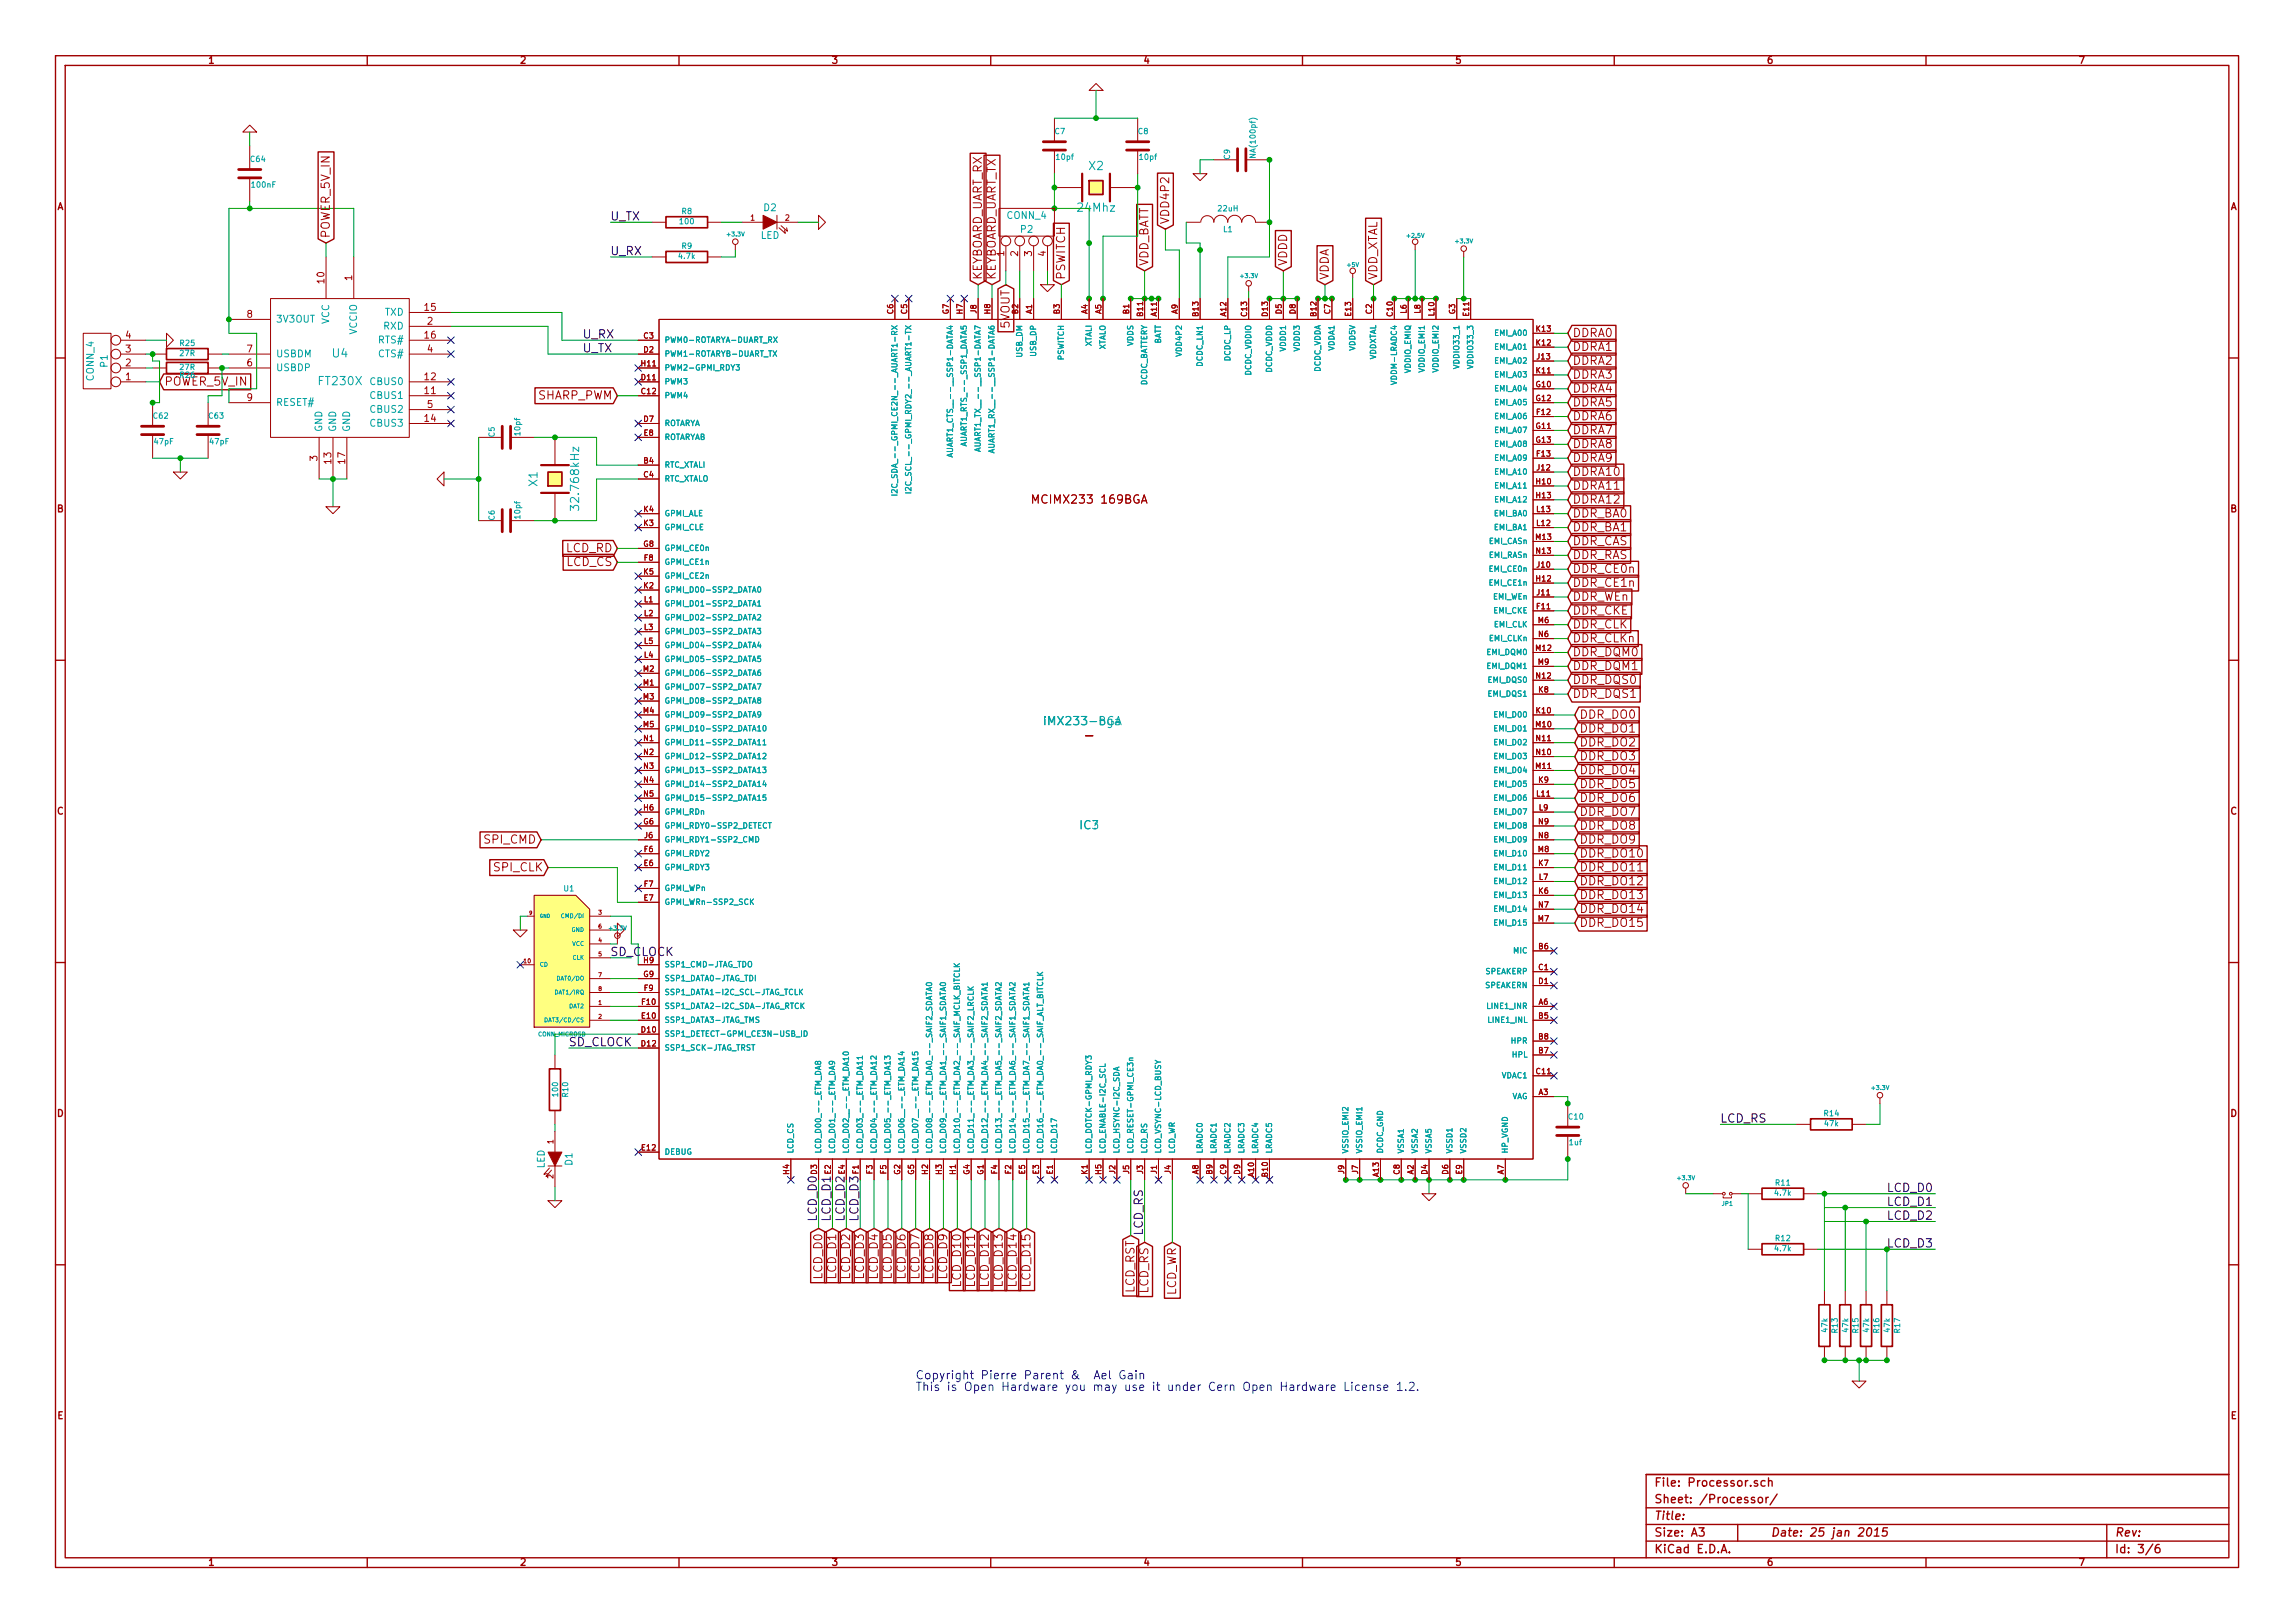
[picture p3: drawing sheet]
<svg xmlns="http://www.w3.org/2000/svg" width="420mm" height="297mm" viewBox="0 0 420 297" stroke-linecap="round" stroke-linejoin="round" font-family="sans-serif">
<defs><g id="words">
<g font-size="2.1" fill="#00a0a0">
<text x="199.4" y="31.2">X2</text>
<text x="197.4" y="38.8">24Mhz</text>
<text x="60.9" y="65.5">U4</text>
<text x="58.5" y="70.6">FT230X</text>
<text x="98.5" y="89" transform="rotate(-90 98.5 89)">X1</text>
<text x="106.1" y="92.8" transform="rotate(-90 106.1 92.8)">32.768kHz</text>
<text x="191.8" y="132.8">IMX233-BGA</text>
<text x="197.7" y="151.9">IC?</text>
</g>
<g font-size="2.1">
<text x="111.8" y="40.4">U_TX</text>
<text x="111.8" y="46.8">U_RX</text>
<text x="106.7" y="62">U_RX</text>
<text x="106.7" y="64.6">U_TX</text>
<text x="104.1" y="191.6">SD_CLOCK</text>
<text x="315" y="205.5">LCD_RS</text>
<text x="345.4" y="218.2">LCD_D0</text>
<text x="345.4" y="220.8">LCD_D1</text>
<text x="149.6" y="223.6" transform="rotate(-90 149.6 223.6)">LCD_D0</text>
<text x="152.1" y="223.6" transform="rotate(-90 152.1 223.6)">LCD_D1</text>
<text x="154.7" y="223.6" transform="rotate(-90 154.7 223.6)">LCD_D2</text>
<text x="157.2" y="223.6" transform="rotate(-90 157.2 223.6)">LCD_D3</text>
<text x="209.3" y="226.1" transform="rotate(-90 209.3 226.1)">LCD_RS</text>
<text x="345.4" y="223.3">LCD_D2</text>
</g>
<g font-size="2.1" fill="#a00000">
<text x="214.1" y="41" transform="rotate(-90 214.1 41)">VDD4P2</text>
<text x="60.5" y="43.6" transform="rotate(-90 60.5 43.6)">POWER_5V_IN</text>
<text x="179.8" y="51.2" transform="rotate(-90 179.8 51.2)">KEYBOARD_UART_RX</text>
<text x="182.4" y="51.2" transform="rotate(-90 182.4 51.2)">KEYBOARD_UART_TX</text>
<text x="195.1" y="51.2" transform="rotate(-90 195.1 51.2)">PSWITCH</text>
<text x="210.3" y="48.7" transform="rotate(-90 210.3 48.7)">VDD_BATT</text>
<text x="235.7" y="48.7" transform="rotate(-90 235.7 48.7)">VDDD</text>
<text x="243.3" y="51.2" transform="rotate(-90 243.3 51.2)">VDDA</text>
<text x="252.2" y="51.2" transform="rotate(-90 252.2 51.2)">VDD_XTAL</text>
<text x="184.9" y="60.1" transform="rotate(-90 184.9 60.1)">5VOUT</text>
<text x="287.9" y="61.8">DDRA0</text>
<text x="287.9" y="64.3">DDRA1</text>
<text x="30.1" y="70.6">POWER_5V_IN</text>
<text x="287.9" y="66.8">DDRA2</text>
<text x="287.9" y="69.4">DDRA3</text>
<text x="287.9" y="71.9">DDRA4</text>
<text x="98.3" y="73.2">SHARP_PWM</text>
<text x="287.9" y="74.5">DDRA5</text>
<text x="287.9" y="77">DDRA6</text>
<text x="287.9" y="79.5">DDRA7</text>
<text x="287.9" y="82.1">DDRA8</text>
<text x="287.9" y="84.6">DDRA9</text>
<text x="287.9" y="87.2">DDRA10</text>
<text x="287.9" y="89.7">DDRA11</text>
<text x="189.7" y="92.2">MCIMX233 169BGA</text>
<text x="287.9" y="92.2">DDRA12</text>
<text x="287.9" y="94.8">DDR_BA0</text>
<text x="103.5" y="101.1">LCD_RD</text>
<text x="287.9" y="97.3">DDR_BA1</text>
<text x="287.9" y="99.9">DDR_CAS</text>
<text x="103.6" y="103.7">LCD_CS</text>
<text x="287.9" y="102.4">DDR_RAS</text>
<text x="287.9" y="104.9">DDR_CE0n</text>
<text x="287.9" y="107.5">DDR_CE1n</text>
<text x="287.9" y="110">DDR_WEn</text>
<text x="287.9" y="112.6">DDR_CKE</text>
<text x="287.9" y="115.1">DDR_CLK</text>
<text x="287.9" y="117.6">DDR_CLKn</text>
<text x="287.9" y="120.2">DDR_DQM0</text>
<text x="287.9" y="122.7">DDR_DQM1</text>
<text x="287.9" y="125.3">DDR_DQS0</text>
<text x="287.9" y="127.8">DDR_DQS1</text>
<text x="289.2" y="131.6">DDR_DO0</text>
<text x="289.2" y="134.1">DDR_DO1</text>
<text x="289.2" y="136.7">DDR_DO2</text>
<text x="289.2" y="139.2">DDR_DO3</text>
<text x="289.2" y="141.8">DDR_DO4</text>
<text x="289.2" y="144.3">DDR_DO5</text>
<text x="289.2" y="146.8">DDR_DO6</text>
<text x="289.2" y="149.4">DDR_DO7</text>
<text x="88.7" y="154.5">SPI_CMD</text>
<text x="289.2" y="151.9">DDR_DO8</text>
<text x="289.2" y="154.5">DDR_DO9</text>
<text x="90.4" y="159.5">SPI_CLK</text>
<text x="289.2" y="157">DDR_DO10</text>
<text x="289.2" y="159.5">DDR_DO11</text>
<text x="289.2" y="162.1">DDR_DO12</text>
<text x="289.2" y="164.6">DDR_DO13</text>
<text x="289.2" y="167.2">DDR_DO14</text>
<text x="289.2" y="169.7">DDR_DO15</text>
<text x="150.6" y="234" transform="rotate(-90 150.6 234)">LCD_D0</text>
<text x="153.2" y="234" transform="rotate(-90 153.2 234)">LCD_D1</text>
<text x="155.7" y="234" transform="rotate(-90 155.7 234)">LCD_D2</text>
<text x="158.2" y="234" transform="rotate(-90 158.2 234)">LCD_D3</text>
<text x="160.8" y="234" transform="rotate(-90 160.8 234)">LCD_D4</text>
<text x="163.3" y="234" transform="rotate(-90 163.3 234)">LCD_D5</text>
<text x="165.9" y="234" transform="rotate(-90 165.9 234)">LCD_D6</text>
<text x="168.4" y="234" transform="rotate(-90 168.4 234)">LCD_D7</text>
<text x="170.9" y="234" transform="rotate(-90 170.9 234)">LCD_D8</text>
<text x="173.5" y="234" transform="rotate(-90 173.5 234)">LCD_D9</text>
<text x="176" y="235.2" transform="rotate(-90 176 235.2)">LCD_D10</text>
<text x="178.6" y="235.2" transform="rotate(-90 178.6 235.2)">LCD_D11</text>
<text x="181.1" y="235.2" transform="rotate(-90 181.1 235.2)">LCD_D12</text>
<text x="183.6" y="235.2" transform="rotate(-90 183.6 235.2)">LCD_D13</text>
<text x="186.2" y="235.2" transform="rotate(-90 186.2 235.2)">LCD_D14</text>
<text x="188.7" y="235.2" transform="rotate(-90 188.7 235.2)">LCD_D15</text>
<text x="207.8" y="236.8" transform="rotate(-90 207.8 236.8)">LCD_RST</text>
<text x="210.3" y="236.8" transform="rotate(-90 210.3 236.8)">LCD_RS</text>
<text x="215.4" y="237.3" transform="rotate(-90 215.4 237.3)">LCD_WR</text>
<text x="302.9" y="272.1">File: Processor.sch</text>
<text x="302.9" y="275.2">Sheet: /Processor/</text>
<text x="302.9" y="281.3">Size: A3</text>
<text x="302.9" y="278.2">Title:</text>
<text x="324.2" y="281.3">Date: 25 jan 2015</text>
<text x="387.2" y="281.3">Rev:</text>
<text x="302.9" y="284.3">KiCad E.D.A.</text>
<text x="387.2" y="284.3">Id: 3/6</text>
</g>
<g font-size="2.1" fill="#00a000">
<text x="111.8" y="175">SD_CLOCK</text>
<text x="345.4" y="228.4">LCD_D3</text>
</g>
<g font-size="2.1" fill="#00f">
<text x="167.6" y="252.5">Copyright Pierre Parent &amp; Ael Gain</text>
<text x="167.6" y="254.6">This is Open Hardware you may use it under Cern Open Hardware License 1.2.</text>
</g>
<g font-size="1.8" fill="#a00000">
<text x="38.2" y="11.7">1</text>
<text x="95.3" y="11.7">2</text>
<text x="152.4" y="11.7">3</text>
<text x="209.4" y="11.7">4</text>
<text x="266.5" y="11.7">5</text>
<text x="323.6" y="11.7">6</text>
<text x="380.7" y="11.7">7</text>
<text x="10.4" y="38.5">A</text>
<text x="408.3" y="38.5">A</text>
<text x="183.9" y="46.9" transform="rotate(-90 183.9 46.9)">1</text>
<text x="186.4" y="46.9" transform="rotate(-90 186.4 46.9)">2</text>
<text x="189" y="46.9" transform="rotate(-90 189 46.9)">3</text>
<text x="191.5" y="46.9" transform="rotate(-90 191.5 46.9)">4</text>
<text x="59.4" y="51.8" transform="rotate(-90 59.4 51.8)">10</text>
<text x="64.5" y="51.3" transform="rotate(-90 64.5 51.3)">1</text>
<text x="45.2" y="58.2">8</text>
<text x="77.8" y="56.9">15</text>
<text x="78.3" y="59.5">2</text>
<text x="23" y="64.6">3</text>
<text x="23" y="62">4</text>
<text x="45.2" y="64.6">7</text>
<text x="77.8" y="62">16</text>
<text x="78.3" y="64.6">4</text>
<text x="23" y="69.6">1</text>
<text x="23" y="67.1">2</text>
<text x="45.2" y="67.1">6</text>
<text x="77.8" y="69.6">12</text>
<text x="45.2" y="73.4">9</text>
<text x="77.8" y="72.2">11</text>
<text x="77.8" y="77.3">14</text>
<text x="78.3" y="74.7">5</text>
<text x="58.2" y="84.3" transform="rotate(-90 58.2 84.3)">3</text>
<text x="60.7" y="84.8" transform="rotate(-90 60.7 84.8)">13</text>
<text x="63.2" y="84.8" transform="rotate(-90 63.2 84.8)">17</text>
<text x="10.4" y="93.8">B</text>
<text x="408.3" y="93.8">B</text>
<text x="10.4" y="149.1">C</text>
<text x="408.3" y="149.1">C</text>
<text x="10.4" y="204.5">D</text>
<text x="408.3" y="204.5">D</text>
<text x="10.5" y="259.8">E</text>
<text x="408.4" y="259.8">E</text>
<text x="38.2" y="286.6">1</text>
<text x="95.3" y="286.6">2</text>
<text x="152.4" y="286.6">3</text>
<text x="209.4" y="286.6">4</text>
<text x="266.5" y="286.6">5</text>
<text x="323.6" y="286.6">6</text>
<text x="380.7" y="286.6">7</text>
</g>
<g font-size="1.8" fill="#00a0a0">
<text x="139.9" y="38.7">D2</text>
<text x="184.4" y="40.1">CONN_4</text>
<text x="139.2" y="43.8">LED</text>
<text x="186.9" y="42.7">P2</text>
<text x="50.5" y="59.1">3V3OUT</text>
<text x="60.3" y="59.4" transform="rotate(-90 60.3 59.4)">VCC</text>
<text x="70.4" y="57.8">TXD</text>
<text x="50.5" y="65.4">USBDM</text>
<text x="65.4" y="61.3" transform="rotate(-90 65.4 61.3)">VCCIO</text>
<text x="69.4" y="65.4">CTS#</text>
<text x="69.4" y="62.9">RTS#</text>
<text x="70.2" y="60.4">RXD</text>
<text x="17.2" y="69.7" transform="rotate(-90 17.2 69.7)">CONN_4</text>
<text x="19.8" y="67.1" transform="rotate(-90 19.8 67.1)">P1</text>
<text x="50.5" y="68">USBDP</text>
<text x="67.9" y="70.5">CBUS0</text>
<text x="50.5" y="74.3">RESET#</text>
<text x="67.9" y="75.6">CBUS2</text>
<text x="67.9" y="73.1">CBUS1</text>
<text x="59.1" y="79" transform="rotate(-90 59.1 79)">GND</text>
<text x="61.6" y="79" transform="rotate(-90 61.6 79)">GND</text>
<text x="64.1" y="79" transform="rotate(-90 64.1 79)">GND</text>
<text x="67.9" y="78.1">CBUS3</text>
<text x="99.8" y="213.9" transform="rotate(-90 99.8 213.9)">LED</text>
<text x="104.9" y="213.2" transform="rotate(-90 104.9 213.2)">D1</text>
</g>
<g font-size="1.4" fill="#00a0a0">
<text x="45.9" y="29.7">C64</text>
<text x="193.1" y="24.6">C7</text>
<text x="193.4" y="29.3">10pf</text>
<text x="208.4" y="24.6">C8</text>
<text x="208.7" y="29.3">10pf</text>
<text x="225.2" y="29.1" transform="rotate(-90 225.2 29.1)">C9</text>
<text x="229.9" y="28.6" transform="rotate(-90 229.9 28.6)">NA(100pf)</text>
<text x="46.2" y="34.4">100nF</text>
<text x="124.5" y="41.1">100</text>
<text x="124.8" y="39.2">R8</text>
<text x="223.1" y="38.7">22uH</text>
<text x="124.3" y="47.4">4.7k</text>
<text x="124.8" y="45.6">R9</text>
<text x="224" y="42.5">L1</text>
<text x="33" y="65.2">27R</text>
<text x="33" y="63.4">R25</text>
<text x="121.7" y="65.3">PWM1-ROTARYB-DUART_TX</text>
<text x="121.7" y="62.8">PWM0-ROTARYA-DUART_RX</text>
<text x="187.2" y="65.4" transform="rotate(-90 187.2 65.4)">USB_DM</text>
<text x="189.7" y="65.2" transform="rotate(-90 189.7 65.2)">USB_DP</text>
<text x="199.9" y="63.6" transform="rotate(-90 199.9 63.6)">XTALI</text>
<text x="202.4" y="64.3" transform="rotate(-90 202.4 64.3)">XTALO</text>
<text x="207.5" y="63.4" transform="rotate(-90 207.5 63.4)">VDDS</text>
<text x="212.6" y="63.3" transform="rotate(-90 212.6 63.3)">BATT</text>
<text x="216.4" y="65" transform="rotate(-90 216.4 65)">VDD4P2</text>
<text x="235.5" y="64.3" transform="rotate(-90 235.5 64.3)">VDDD1</text>
<text x="238" y="64.3" transform="rotate(-90 238 64.3)">VDDD3</text>
<text x="244.3" y="64.3" transform="rotate(-90 244.3 64.3)">VDDA1</text>
<text x="248.2" y="64.2" transform="rotate(-90 248.2 64.2)">VDD5V</text>
<text x="273.8" y="64">EMI_A01</text>
<text x="273.8" y="61.5">EMI_A00</text>
<text x="33" y="67.8">27R</text>
<text x="33" y="69.2">R26</text>
<text x="121.7" y="70.4">PWM3</text>
<text x="121.7" y="67.9">PWM2-GPMI_RDY3</text>
<text x="194.8" y="66" transform="rotate(-90 194.8 66)">PSWITCH</text>
<text x="210.1" y="71" transform="rotate(-90 210.1 71)">DCDC_BATTERY</text>
<text x="220.2" y="67" transform="rotate(-90 220.2 67)">DCDC_LN1</text>
<text x="225.3" y="66.2" transform="rotate(-90 225.3 66.2)">DCDC_LP</text>
<text x="229.1" y="68.8" transform="rotate(-90 229.1 68.8)">DCDC_VDDIO</text>
<text x="232.9" y="68.4" transform="rotate(-90 232.9 68.4)">DCDC_VDDD</text>
<text x="241.8" y="68.4" transform="rotate(-90 241.8 68.4)">DCDC_VDDA</text>
<text x="252" y="66.2" transform="rotate(-90 252 66.2)">VDDXTAL</text>
<text x="255.8" y="69.8" transform="rotate(-90 255.8 69.8)">VDDM-LRADC4</text>
<text x="258.3" y="68.4" transform="rotate(-90 258.3 68.4)">VDDIO_EMIQ</text>
<text x="260.9" y="68" transform="rotate(-90 260.9 68)">VDDIO_EMI1</text>
<text x="263.4" y="68" transform="rotate(-90 263.4 68)">VDDIO_EMI2</text>
<text x="267.2" y="67.1" transform="rotate(-90 267.2 67.1)">VDDIO33_1</text>
<text x="269.7" y="67.1" transform="rotate(-90 269.7 67.1)">VDDIO33_3</text>
<text x="273.8" y="71.7">EMI_A04</text>
<text x="273.8" y="69.1">EMI_A03</text>
<text x="273.8" y="66.6">EMI_A02</text>
<text x="28.1" y="76.7">C62</text>
<text x="38.3" y="76.7">C63</text>
<text x="121.7" y="72.9">PWM4</text>
<text x="273.8" y="76.7">EMI_A06</text>
<text x="273.8" y="74.2">EMI_A05</text>
<text x="28.3" y="81.4">47pF</text>
<text x="38.5" y="81.4">47pF</text>
<text x="90.6" y="79.9" transform="rotate(-90 90.6 79.9)">C5</text>
<text x="95.3" y="79.6" transform="rotate(-90 95.3 79.6)">10pf</text>
<text x="121.7" y="78">ROTARYA</text>
<text x="121.7" y="80.6">ROTARYAB</text>
<text x="174.5" y="81.7" transform="rotate(-90 174.5 81.7)">AUART1_CTS__--__SSP1-DATA4</text>
<text x="177" y="80.5" transform="rotate(-90 177 80.5)">AUART1_RTS_--_SSP1_DATA5</text>
<text x="179.6" y="80.7" transform="rotate(-90 179.6 80.7)">AUART1_TX__--__SSP1-DATA7</text>
<text x="182.1" y="80.9" transform="rotate(-90 182.1 80.9)">AUART1_RX__--__SSP1-DATA6</text>
<text x="273.8" y="79.3">EMI_A07</text>
<text x="273.8" y="81.8">EMI_A08</text>
<text x="121.7" y="85.6">RTC_XTALI</text>
<text x="121.7" y="88.2">RTC_XTALO</text>
<text x="164.3" y="86.8" transform="rotate(-90 164.3 86.8)">I2C_SDA_--_GPMI_CE2N_--_AUART1-RX</text>
<text x="166.9" y="86.5" transform="rotate(-90 166.9 86.5)">I2C_SCL_--_GPMI_RDY2_--_AUART1-TX</text>
<text x="273.8" y="89.4">EMI_A11</text>
<text x="273.8" y="86.9">EMI_A10</text>
<text x="273.8" y="84.4">EMI_A09</text>
<text x="90.6" y="95.2" transform="rotate(-90 90.6 95.2)">C6</text>
<text x="95.3" y="94.9" transform="rotate(-90 95.3 94.9)">10pf</text>
<text x="121.7" y="94.5">GPMI_ALE</text>
<text x="273.5" y="94.5">EMI_BA0</text>
<text x="273.8" y="92">EMI_A12</text>
<text x="121.7" y="97.1">GPMI_CLE</text>
<text x="121.7" y="100.9">GPMI_CE0n</text>
<text x="272.5" y="99.6">EMI_CASn</text>
<text x="273.5" y="97.1">EMI_BA1</text>
<text x="121.7" y="106">GPMI_CE2n</text>
<text x="121.7" y="103.4">GPMI_CE1n</text>
<text x="272.5" y="102.1">EMI_RASn</text>
<text x="272.7" y="104.7">EMI_CE0n</text>
<text x="272.7" y="107.2">EMI_CE1n</text>
<text x="121.7" y="111">GPMI_D01-SSP2_DATA1</text>
<text x="121.7" y="108.5">GPMI_D00-SSP2_DATA0</text>
<text x="121.7" y="113.6">GPMI_D02-SSP2_DATA2</text>
<text x="273.2" y="109.8">EMI_WEn</text>
<text x="273.4" y="112.3">EMI_CKE</text>
<text x="121.7" y="116.1">GPMI_D03-SSP2_DATA3</text>
<text x="121.7" y="118.7">GPMI_D04-SSP2_DATA4</text>
<text x="272.3" y="119.9">EMI_DQM0</text>
<text x="272.6" y="117.4">EMI_CLKn</text>
<text x="273.4" y="114.8">EMI_CLK</text>
<text x="121.7" y="123.7">GPMI_D06-SSP2_DATA6</text>
<text x="121.7" y="121.2">GPMI_D05-SSP2_DATA5</text>
<text x="272.3" y="122.5">EMI_DQM1</text>
<text x="272.5" y="125">EMI_DQS0</text>
<text x="121.7" y="126.3">GPMI_D07-SSP2_DATA7</text>
<text x="121.7" y="128.8">GPMI_D08-SSP2_DATA8</text>
<text x="121.7" y="131.4">GPMI_D09-SSP2_DATA9</text>
<text x="272.5" y="127.5">EMI_DQS1</text>
<text x="273.8" y="131.4">EMI_D00</text>
<text x="121.7" y="136.4">GPMI_D11-SSP2_DATA11</text>
<text x="121.7" y="133.9">GPMI_D10-SSP2_DATA10</text>
<text x="273.8" y="133.9">EMI_D01</text>
<text x="273.8" y="136.4">EMI_D02</text>
<text x="121.7" y="139">GPMI_D12-SSP2_DATA12</text>
<text x="121.7" y="141.5">GPMI_D13-SSP2_DATA13</text>
<text x="273.8" y="139">EMI_D03</text>
<text x="273.8" y="141.5">EMI_D04</text>
<text x="121.7" y="144.1">GPMI_D14-SSP2_DATA14</text>
<text x="121.7" y="146.6">GPMI_D15-SSP2_DATA15</text>
<text x="121.7" y="149.1">GPMI_RDn</text>
<text x="273.8" y="144.1">EMI_D05</text>
<text x="273.8" y="149.1">EMI_D07</text>
<text x="273.8" y="146.6">EMI_D06</text>
<text x="121.7" y="151.7">GPMI_RDY0-SSP2_DETECT</text>
<text x="121.7" y="154.2">GPMI_RDY1-SSP2_CMD</text>
<text x="273.8" y="154.2">EMI_D09</text>
<text x="273.8" y="151.7">EMI_D08</text>
<text x="121.7" y="159.3">GPMI_RDY3</text>
<text x="121.7" y="156.8">GPMI_RDY2</text>
<text x="273.8" y="159.3">EMI_D11</text>
<text x="273.8" y="161.8">EMI_D12</text>
<text x="273.8" y="156.8">EMI_D10</text>
<text x="103.3" y="163.2">U1</text>
<text x="121.7" y="165.6">GPMI_WRn-SSP2_SCK</text>
<text x="121.7" y="163.1">GPMI_WPn</text>
<text x="273.8" y="164.4">EMI_D13</text>
<text x="273.8" y="166.9">EMI_D14</text>
<text x="273.8" y="169.5">EMI_D15</text>
<text x="121.7" y="179.6">SSP1_DATA0-JTAG_TDI</text>
<text x="121.7" y="177.1">SSP1_CMD-JTAG_TDO</text>
<text x="271.9" y="178.3">SPEAKERP</text>
<text x="277.1" y="174.5">MIC</text>
<text x="121.7" y="182.2">SSP1_DATA1-I2C_SCL-JTAG_TCLK</text>
<text x="121.7" y="184.7">SSP1_DATA2-I2C_SDA-JTAG_RTCK</text>
<text x="271.8" y="180.9">SPEAKERN</text>
<text x="272.4" y="184.7">LINE1_INR</text>
<text x="121.7" y="189.8">SSP1_DETECT-GPMI_CE3N-USB_ID</text>
<text x="121.7" y="187.2">SSP1_DATA3-JTAG_TMS</text>
<text x="272.6" y="187.2">LINE1_INL</text>
<text x="276.7" y="191">HPR</text>
<text x="121.7" y="192.3">SSP1_SCK-JTAG_TRST</text>
<text x="274.9" y="197.4">VDAC1</text>
<text x="276.8" y="193.6">HPL</text>
<text x="102.2" y="200.6" transform="rotate(-90 102.2 200.6)">100</text>
<text x="104.1" y="200.7" transform="rotate(-90 104.1 200.7)">R10</text>
<text x="276.6" y="201.2">VAG</text>
<text x="287.2" y="204.9">C10</text>
<text x="287.3" y="209.6">1uf</text>
<text x="334" y="204.3">R14</text>
<text x="334.1" y="206.2">47k</text>
<text x="121.7" y="211.4">DEBUG</text>
<text x="145.3" y="211.1" transform="rotate(-90 145.3 211.1)">LCD_CS</text>
<text x="150.4" y="211.1" transform="rotate(-90 150.4 211.1)">LCD_D00_--_ETM_DA8</text>
<text x="152.9" y="211.1" transform="rotate(-90 152.9 211.1)">LCD_D01_--_ETM_DA9</text>
<text x="155.4" y="211.1" transform="rotate(-90 155.4 211.1)">LCD_D02__--_ETM_DA10</text>
<text x="158" y="211.1" transform="rotate(-90 158 211.1)">LCD_D03_--_ETM_DA11</text>
<text x="160.5" y="211.1" transform="rotate(-90 160.5 211.1)">LCD_D04_--_ETM_DA12</text>
<text x="163.1" y="211.1" transform="rotate(-90 163.1 211.1)">LCD_D05_--_ETM_DA13</text>
<text x="165.6" y="211.1" transform="rotate(-90 165.6 211.1)">LCD_D06__--_ETM_DA14</text>
<text x="168.1" y="211.1" transform="rotate(-90 168.1 211.1)">LCD_D07__--_ETM_DA15</text>
<text x="170.7" y="211.1" transform="rotate(-90 170.7 211.1)">LCD_D08_--_ETM_DA0_--_SAIF2_SDATA0</text>
<text x="173.2" y="211.1" transform="rotate(-90 173.2 211.1)">LCD_D09_--_ETM_DA1_--_SAIF1_SDATA0</text>
<text x="175.8" y="211.1" transform="rotate(-90 175.8 211.1)">LCD_D10_--_ETM_DA2_--_SAIF_MCLK_BITCLK</text>
<text x="178.3" y="211.1" transform="rotate(-90 178.3 211.1)">LCD_D11_--_ETM_DA3_--_SAIF2_LRCLK</text>
<text x="180.8" y="211.1" transform="rotate(-90 180.8 211.1)">LCD_D12_--_ETM_DA4_--_SAIF2_SDATA1</text>
<text x="183.4" y="211.1" transform="rotate(-90 183.4 211.1)">LCD_D13_--_ETM_DA5_--_SAIF2_SDATA2</text>
<text x="185.9" y="211.1" transform="rotate(-90 185.9 211.1)">LCD_D14_--_ETM_DA6_--_SAIF1_SDATA2</text>
<text x="188.5" y="211.1" transform="rotate(-90 188.5 211.1)">LCD_D15_--_ETM_DA7_--_SAIF1_SDATA1</text>
<text x="191" y="211.1" transform="rotate(-90 191 211.1)">LCD_D16_--_ETM_DA0_--_SAIF_ALT_BITCLK</text>
<text x="193.5" y="211.1" transform="rotate(-90 193.5 211.1)">LCD_D17</text>
<text x="199.9" y="211.1" transform="rotate(-90 199.9 211.1)">LCD_DOTCK-GPMI_RDY3</text>
<text x="202.4" y="211.1" transform="rotate(-90 202.4 211.1)">LCD_ENABLE-I2C_SCL</text>
<text x="205" y="211.1" transform="rotate(-90 205 211.1)">LCD_HSYNC-I2C_SDA</text>
<text x="207.5" y="211.1" transform="rotate(-90 207.5 211.1)">LCD_RESET-GPMI_CE3n</text>
<text x="210.1" y="211.1" transform="rotate(-90 210.1 211.1)">LCD_RS</text>
<text x="212.6" y="211.1" transform="rotate(-90 212.6 211.1)">LCD_VSYNC-LCD_BUSY</text>
<text x="215.1" y="211.1" transform="rotate(-90 215.1 211.1)">LCD_WR</text>
<text x="220.2" y="211.1" transform="rotate(-90 220.2 211.1)">LRADC0</text>
<text x="222.8" y="211.1" transform="rotate(-90 222.8 211.1)">LRADC1</text>
<text x="225.3" y="211.1" transform="rotate(-90 225.3 211.1)">LRADC2</text>
<text x="227.8" y="211.1" transform="rotate(-90 227.8 211.1)">LRADC3</text>
<text x="230.4" y="211.1" transform="rotate(-90 230.4 211.1)">LRADC4</text>
<text x="232.9" y="211.1" transform="rotate(-90 232.9 211.1)">LRADC5</text>
<text x="246.9" y="211.1" transform="rotate(-90 246.9 211.1)">VSSIO_EMI2</text>
<text x="249.4" y="211.1" transform="rotate(-90 249.4 211.1)">VSSIO_EMI1</text>
<text x="253.2" y="211.1" transform="rotate(-90 253.2 211.1)">DCDC_GND</text>
<text x="257" y="211.1" transform="rotate(-90 257 211.1)">VSSA1</text>
<text x="259.6" y="211.1" transform="rotate(-90 259.6 211.1)">VSSA2</text>
<text x="262.1" y="211.1" transform="rotate(-90 262.1 211.1)">VSSA5</text>
<text x="265.9" y="211.1" transform="rotate(-90 265.9 211.1)">VSSD1</text>
<text x="268.5" y="211.1" transform="rotate(-90 268.5 211.1)">VSSD2</text>
<text x="276.1" y="211.1" transform="rotate(-90 276.1 211.1)">HP_VGND</text>
<text x="325" y="218.9">4.7k</text>
<text x="325.1" y="217">R11</text>
<text x="325.1" y="227.2">R12</text>
<text x="325" y="229">4.7k</text>
<text x="334.6" y="243.7" transform="rotate(-90 334.6 243.7)">47k</text>
<text x="336.5" y="243.9" transform="rotate(-90 336.5 243.9)">R13</text>
<text x="338.4" y="243.7" transform="rotate(-90 338.4 243.7)">47k</text>
<text x="340.3" y="243.9" transform="rotate(-90 340.3 243.9)">R15</text>
<text x="342.2" y="243.7" transform="rotate(-90 342.2 243.7)">47k</text>
<text x="344.1" y="243.9" transform="rotate(-90 344.1 243.9)">R16</text>
<text x="346" y="243.7" transform="rotate(-90 346 243.7)">47k</text>
<text x="347.9" y="243.9" transform="rotate(-90 347.9 243.9)">R17</text>
</g>
<g font-size="1.4" fill="#a00000">
<text x="137.4" y="40.4">1</text>
<text x="143.8" y="40.4">2</text>
<text x="163.6" y="57.4" transform="rotate(-90 163.6 57.4)">C6</text>
<text x="166.1" y="57.4" transform="rotate(-90 166.1 57.4)">C5</text>
<text x="173.7" y="57.5" transform="rotate(-90 173.7 57.5)">G7</text>
<text x="176.3" y="57.4" transform="rotate(-90 176.3 57.4)">H7</text>
<text x="178.8" y="57.3" transform="rotate(-90 178.8 57.3)">J8</text>
<text x="181.4" y="57.4" transform="rotate(-90 181.4 57.4)">H8</text>
<text x="186.4" y="57.4" transform="rotate(-90 186.4 57.4)">B2</text>
<text x="189" y="57.4" transform="rotate(-90 189 57.4)">A1</text>
<text x="194.1" y="57.4" transform="rotate(-90 194.1 57.4)">B3</text>
<text x="199.1" y="57.4" transform="rotate(-90 199.1 57.4)">A4</text>
<text x="201.7" y="57.4" transform="rotate(-90 201.7 57.4)">A5</text>
<text x="206.8" y="57.4" transform="rotate(-90 206.8 57.4)">B1</text>
<text x="209.3" y="57.8" transform="rotate(-90 209.3 57.8)">B11</text>
<text x="211.8" y="57.8" transform="rotate(-90 211.8 57.8)">A11</text>
<text x="215.6" y="57.4" transform="rotate(-90 215.6 57.4)">A9</text>
<text x="219.5" y="57.8" transform="rotate(-90 219.5 57.8)">B13</text>
<text x="224.5" y="57.8" transform="rotate(-90 224.5 57.8)">A12</text>
<text x="228.3" y="57.8" transform="rotate(-90 228.3 57.8)">C13</text>
<text x="232.2" y="57.8" transform="rotate(-90 232.2 57.8)">D13</text>
<text x="234.7" y="57.4" transform="rotate(-90 234.7 57.4)">D5</text>
<text x="237.2" y="57.4" transform="rotate(-90 237.2 57.4)">D8</text>
<text x="241" y="57.8" transform="rotate(-90 241 57.8)">B12</text>
<text x="243.6" y="57.4" transform="rotate(-90 243.6 57.4)">C7</text>
<text x="247.4" y="57.8" transform="rotate(-90 247.4 57.8)">E13</text>
<text x="251.2" y="57.4" transform="rotate(-90 251.2 57.4)">C2</text>
<text x="255" y="57.8" transform="rotate(-90 255 57.8)">C10</text>
<text x="257.6" y="57.4" transform="rotate(-90 257.6 57.4)">L6</text>
<text x="260.1" y="57.4" transform="rotate(-90 260.1 57.4)">L8</text>
<text x="262.6" y="57.8" transform="rotate(-90 262.6 57.8)">L10</text>
<text x="266.4" y="57.5" transform="rotate(-90 266.4 57.5)">G3</text>
<text x="269" y="57.8" transform="rotate(-90 269 57.8)">E11</text>
<text x="117.9" y="64.6">D2</text>
<text x="117.9" y="62">C3</text>
<text x="281.3" y="63.3">K12</text>
<text x="281.3" y="60.7">K13</text>
<text x="281.4" y="65.8">J13</text>
<text x="117.4" y="69.6">D11</text>
<text x="117.4" y="67.1">H11</text>
<text x="281.3" y="70.9">G10</text>
<text x="281.3" y="68.4">K11</text>
<text x="117.4" y="72.2">C12</text>
<text x="117.9" y="77.3">D7</text>
<text x="281.3" y="73.4">G12</text>
<text x="281.4" y="76">F12</text>
<text x="117.9" y="79.8">E8</text>
<text x="281.3" y="78.5">G11</text>
<text x="281.3" y="81.1">G13</text>
<text x="281.4" y="83.6">F13</text>
<text x="117.9" y="84.9">B4</text>
<text x="117.9" y="87.4">C4</text>
<text x="281.3" y="88.7">H10</text>
<text x="281.4" y="86.1">J12</text>
<text x="117.9" y="93.8">K4</text>
<text x="281.3" y="91.2">H13</text>
<text x="281.4" y="93.8">L13</text>
<text x="117.8" y="100.1">G8</text>
<text x="117.9" y="96.3">K3</text>
<text x="281.2" y="98.8">M13</text>
<text x="281.3" y="101.4">N13</text>
<text x="281.4" y="96.3">L12</text>
<text x="117.9" y="107.7">K2</text>
<text x="117.9" y="105.2">K5</text>
<text x="117.9" y="102.7">F8</text>
<text x="281.3" y="106.5">H12</text>
<text x="281.4" y="103.9">J10</text>
<text x="117.9" y="110.3">L1</text>
<text x="117.9" y="112.8">L2</text>
<text x="281.4" y="111.5">F11</text>
<text x="281.4" y="109">J11</text>
<text x="117.9" y="115.4">L3</text>
<text x="117.9" y="117.9">L5</text>
<text x="281.2" y="119.2">M12</text>
<text x="281.6" y="114.1">M6</text>
<text x="281.7" y="116.6">N6</text>
<text x="117.8" y="125.5">M1</text>
<text x="117.8" y="123">M2</text>
<text x="117.9" y="120.4">L4</text>
<text x="281.3" y="124.2">N12</text>
<text x="281.6" y="121.7">M9</text>
<text x="117.8" y="128.1">M3</text>
<text x="117.8" y="130.6">M4</text>
<text x="281.3" y="130.6">K10</text>
<text x="281.7" y="126.8">K8</text>
<text x="117.8" y="133.1">M5</text>
<text x="117.9" y="135.7">N1</text>
<text x="281.2" y="133.1">M10</text>
<text x="281.3" y="135.7">N11</text>
<text x="117.9" y="138.2">N2</text>
<text x="117.9" y="140.8">N3</text>
<text x="117.9" y="143.3">N4</text>
<text x="281.2" y="140.8">M11</text>
<text x="281.3" y="138.2">N10</text>
<text x="281.7" y="143.3">K9</text>
<text x="117.9" y="145.8">N5</text>
<text x="117.9" y="148.4">H6</text>
<text x="281.4" y="145.8">L11</text>
<text x="281.8" y="148.4">L9</text>
<text x="117.8" y="150.9">G6</text>
<text x="117.9" y="156">F6</text>
<text x="118" y="153.5">J6</text>
<text x="281.6" y="156">M8</text>
<text x="281.7" y="153.5">N8</text>
<text x="281.7" y="150.9">N9</text>
<text x="117.9" y="158.5">E6</text>
<text x="281.7" y="158.5">K7</text>
<text x="281.8" y="161.1">L7</text>
<text x="117.9" y="164.9">E7</text>
<text x="117.9" y="162.3">F7</text>
<text x="281.7" y="163.6">K6</text>
<text x="281.7" y="166.2">N7</text>
<text x="281.6" y="168.7">M7</text>
<text x="281.7" y="173.8">B6</text>
<text x="117.8" y="178.9">G9</text>
<text x="117.9" y="176.3">H9</text>
<text x="281.7" y="177.6">C1</text>
<text x="117.5" y="183.9">F10</text>
<text x="117.9" y="181.4">F9</text>
<text x="281.7" y="180.1">D1</text>
<text x="281.7" y="183.9">A6</text>
<text x="117.4" y="189">D10</text>
<text x="117.4" y="191.6">D12</text>
<text x="117.5" y="186.5">E10</text>
<text x="281.7" y="186.5">B5</text>
<text x="281.7" y="190.3">B8</text>
<text x="281.3" y="196.6">C11</text>
<text x="281.7" y="192.8">B7</text>
<text x="281.7" y="200.4">A3</text>
<text x="101.3" y="209.3" transform="rotate(-90 101.3 209.3)">1</text>
<text x="101.3" y="215.7" transform="rotate(-90 101.3 215.7)">2</text>
<text x="117.5" y="210.6">E12</text>
<text x="144.5" y="214.9" transform="rotate(-90 144.5 214.9)">H4</text>
<text x="149.6" y="214.9" transform="rotate(-90 149.6 214.9)">D3</text>
<text x="152.1" y="214.9" transform="rotate(-90 152.1 214.9)">E2</text>
<text x="154.7" y="214.9" transform="rotate(-90 154.7 214.9)">E4</text>
<text x="157.2" y="214.8" transform="rotate(-90 157.2 214.8)">F1</text>
<text x="159.8" y="214.8" transform="rotate(-90 159.8 214.8)">F3</text>
<text x="162.3" y="214.8" transform="rotate(-90 162.3 214.8)">F5</text>
<text x="164.8" y="215" transform="rotate(-90 164.8 215)">G2</text>
<text x="167.4" y="215" transform="rotate(-90 167.4 215)">G5</text>
<text x="169.9" y="214.9" transform="rotate(-90 169.9 214.9)">H2</text>
<text x="172.5" y="214.9" transform="rotate(-90 172.5 214.9)">H3</text>
<text x="175" y="214.9" transform="rotate(-90 175 214.9)">H1</text>
<text x="177.5" y="215" transform="rotate(-90 177.5 215)">G4</text>
<text x="180.1" y="215" transform="rotate(-90 180.1 215)">G1</text>
<text x="182.6" y="214.8" transform="rotate(-90 182.6 214.8)">F4</text>
<text x="185.2" y="214.8" transform="rotate(-90 185.2 214.8)">F2</text>
<text x="187.7" y="214.9" transform="rotate(-90 187.7 214.9)">E5</text>
<text x="190.2" y="214.9" transform="rotate(-90 190.2 214.9)">E3</text>
<text x="192.8" y="214.9" transform="rotate(-90 192.8 214.9)">E1</text>
<text x="199.1" y="214.9" transform="rotate(-90 199.1 214.9)">K1</text>
<text x="201.7" y="214.9" transform="rotate(-90 201.7 214.9)">H5</text>
<text x="204.2" y="214.8" transform="rotate(-90 204.2 214.8)">J2</text>
<text x="206.8" y="214.8" transform="rotate(-90 206.8 214.8)">J5</text>
<text x="209.3" y="214.8" transform="rotate(-90 209.3 214.8)">J3</text>
<text x="211.8" y="214.8" transform="rotate(-90 211.8 214.8)">J1</text>
<text x="214.4" y="214.8" transform="rotate(-90 214.4 214.8)">J4</text>
<text x="219.5" y="214.9" transform="rotate(-90 219.5 214.9)">A8</text>
<text x="222" y="214.9" transform="rotate(-90 222 214.9)">B9</text>
<text x="224.5" y="214.9" transform="rotate(-90 224.5 214.9)">C9</text>
<text x="227.1" y="214.9" transform="rotate(-90 227.1 214.9)">D9</text>
<text x="229.6" y="215.3" transform="rotate(-90 229.6 215.3)">A10</text>
<text x="232.2" y="215.3" transform="rotate(-90 232.2 215.3)">B10</text>
<text x="246.1" y="214.8" transform="rotate(-90 246.1 214.8)">J9</text>
<text x="248.7" y="214.8" transform="rotate(-90 248.7 214.8)">J7</text>
<text x="252.5" y="215.3" transform="rotate(-90 252.5 215.3)">A13</text>
<text x="256.3" y="214.9" transform="rotate(-90 256.3 214.9)">C8</text>
<text x="258.8" y="214.9" transform="rotate(-90 258.8 214.9)">A2</text>
<text x="261.4" y="214.9" transform="rotate(-90 261.4 214.9)">D4</text>
<text x="265.2" y="214.9" transform="rotate(-90 265.2 214.9)">D6</text>
<text x="267.7" y="214.9" transform="rotate(-90 267.7 214.9)">E9</text>
<text x="275.3" y="214.9" transform="rotate(-90 275.3 214.9)">A7</text>
</g>
<g font-size="1.1" fill="#00a0a0">
<text x="133.2" y="43.3">+3.3V</text>
<text x="257.7" y="43.5">+2.5V</text>
<text x="266.6" y="44.6">+3.3V</text>
<text x="227.2" y="50.9">+3.3V</text>
<text x="246.7" y="48.9">+5V</text>
<text x="103.1" y="168.1">CMD/DI</text>
<text x="104.6" y="170.6">GND</text>
<text x="104.7" y="173.1">VCC</text>
<text x="111.6" y="170.3">+3.3V</text>
<text x="98.8" y="176.9">CD</text>
<text x="102.3" y="179.5">DAT0/DO</text>
<text x="104.7" y="175.7">CLK</text>
<text x="102" y="182">DAT1/IRQ</text>
<text x="104.2" y="184.6">DAT2</text>
<text x="98.5" y="189.7">CONN_MICROSD</text>
<text x="100.6" y="187.1">DAT3/CD/CS</text>
<text x="342.8" y="199.5">+3.3V</text>
<text x="307.2" y="216">+3.3V</text>
<text x="315.3" y="220.7">JP1</text>
</g>
<g font-size="1.1" fill="#a00000">
<text x="109.6" y="167.4">3</text>
<text x="109.6" y="172.5">4</text>
<text x="109.6" y="170">6</text>
<text x="95.9" y="176.3">10</text>
<text x="109.6" y="175">5</text>
<text x="109.6" y="178.9">7</text>
<text x="109.6" y="183.9">1</text>
<text x="109.6" y="181.4">8</text>
<text x="109.6" y="186.5">2</text>
</g>
<text font-size=".9" fill="#a00000" x="96.9" y="167.4">9</text>
<text font-size=".9" fill="#00a0a0" x="98.8" y="168">GND</text>
</g></defs>
<g fill="none" stroke="#a00000" stroke-width=".25">
<path d="M10.2 10.2h399.6v276.7h-399.6zM11.9 12h396.2v273.1h-396.2zM67.2 10.2v1.8M124.3 10.2v1.8M181.4 10.2v1.8M238.5 10.2v1.8M295.5 10.2v1.8M352.6 10.2v1.8M58.2 27.8h2.9v15.9l-1.4 .8-1.5-.8zM177.6 28.1h2.9v23.2l-1.4 .8-1.5-.8zM180.2 28.4h2.9v22.9l-1.5 .8-1.4-.8zM208.1 37.4h2.9v11.4l-1.5 .8-1.4-.8z"/>
<path d="M211.9 31.7h2.9v9.5l-1.4 .7-1.5-.7zM250 39.9h2.9v11.4l-1.4 .8-1.5-.8zM182.7 52.9l1.4-.8 1.5 .8v7.8h-2.9zM192.9 40.9h2.9v10.4l-1.5 .8-1.4-.8zM233.5 42.2h2.9v6.6l-1.5 .8-1.4-.8zM241.1 45h2.9v6.3l-1.4 .8-1.5-.8zM287.8 59.5h8v2.9h-8l-.8-1.4zM10.2 65.5h1.7M30 68.4h15.9v2.9h-15.9l-.8-1.4zM97.9 71h14.4l.7 1.4-.7 1.5h-14.4zM287.8 62.1h8v2.9h-8l-.8-1.5zM287.8 64.6h8v2.9h-8l-.8-1.4z"/>
<path d="M287.8 67.2h8v2.9h-8l-.8-1.5zM287.8 69.7h8v2.9h-8l-.8-1.4zM287.8 72.2h8v2.9h-8l-.8-1.4zM287.8 74.8h8v2.9h-8l-.8-1.5zM287.8 77.3h8v2.9h-8l-.8-1.4zM287.8 79.9h8v2.9h-8l-.8-1.5zM408.1 65.5h1.7M103 98.9h9.3l.7 1.5-.7 1.4h-9.3zM287.8 82.4h8v2.9h-8l-.8-1.4zM287.8 84.9h9.5v2.9h-9.5l-.8-1.4zM287.8 87.5h9.5v2.9h-9.5l-.8-1.5zM287.8 90h9.5v2.9h-9.5l-.8-1.4z"/>
<path d="M287.8 92.6h10.7v2.9h-10.7l-.8-1.5zM287.8 95.1h10.7v2.9h-10.7l-.8-1.4zM287.8 97.6h10.7v2.9h-10.7l-.8-1.4zM103.1 101.5h9.2l.7 1.4-.7 1.5h-9.2zM287.8 100.2h10.7v2.9h-10.7l-.8-1.5zM287.8 102.7h12.2v2.9h-12.2l-.8-1.4zM287.8 105.3h12.2v2.9h-12.2l-.8-1.5zM287.8 107.8h11v2.9h-11l-.8-1.4zM287.8 110.3h10.9v2.9h-10.9l-.8-1.4zM287.8 112.9h10.8v2.9h-10.8l-.8-1.5zM287.8 115.4h12.1v2.9h-12.1l-.8-1.4zM287.8 118h12.8v2.9h-12.8l-.8-1.5z"/>
<path d="M10.2 120.8h1.7M198.8 134.7h1.3M287.8 120.5h12.8v2.9h-12.8l-.8-1.4zM287.8 123h12.5v2.9h-12.5l-.8-1.4zM287.8 125.6h12.5v2.9h-12.5l-.8-1.5zM289.1 129.4h11v2.9h-11l-.8-1.5zM289.1 131.9h11v2.9h-11l-.8-1.4zM289.1 134.5h11v2.9h-11l-.8-1.5zM289.1 137h11v2.9h-11l-.8-1.4zM289.1 139.6h11v2.9h-11l-.8-1.5zM408.1 120.8h1.7M87.9 152.3h10.4l.8 1.4-.8 1.5h-10.4z"/>
<path d="M89.7 157.3h9.9l.7 1.5-.7 1.4h-9.9zM289.1 142.1h11v2.9h-11l-.8-1.5zM289.1 144.6h11v2.9h-11l-.8-1.4zM289.1 147.2h11v2.9h-11l-.8-1.5zM289.1 149.7h11v2.9h-11l-.8-1.4zM289.1 152.3h11v2.9h-11l-.8-1.5zM289.1 154.8h12.4v2.9h-12.4l-.8-1.5zM289.1 157.3h12.4v2.9h-12.4l-.8-1.4zM289.1 159.9h12.4v2.9h-12.4l-.8-1.5zM10.2 176.2h1.7M289.1 162.4h12.4v2.9h-12.4l-.8-1.4zM289.1 165h12.4v2.9h-12.4l-.8-1.5z"/>
<path d="M289.1 167.5h12.4v2.9h-12.4l-.8-1.5zM408.1 176.2h1.7M10.2 231.5h1.7M148.4 225.6l1.5-.8 1.4 .8v9.2h-2.9zM151 225.6l1.4-.8 1.4 .8v9.2h-2.8zM153.5 225.6l1.4-.8 1.5 .8v9.2h-2.9zM156 225.6l1.5-.8 1.4 .8v9.2h-2.9zM158.6 225.6l1.4-.8 1.5 .8v9.2h-2.9zM161.1 225.6l1.5-.8 1.4 .8v9.2h-2.9zM163.7 225.6l1.4-.8 1.4 .8v9.2h-2.8zM166.2 225.6l1.4-.8 1.5 .8v9.2h-2.9zM168.7 225.6l1.5-.8 1.4 .8v9.2h-2.9z"/>
<path d="M171.3 225.6l1.4-.8 1.5 .8v9.2h-2.9zM173.8 225.6l1.5-.8 1.4 .8v10.6h-2.9zM176.4 225.6l1.4-.8 1.4 .8v10.6h-2.8zM178.9 225.6l1.4-.8 1.5 .8v10.6h-2.9zM181.4 225.6l1.5-.8 1.4 .8v10.6h-2.9zM184 225.6l1.4-.8 1.5 .8v10.6h-2.9zM186.5 225.6l1.5-.8 1.4 .8v10.6h-2.9zM205.6 226.9l1.4-.8 1.5 .8v10.3h-2.9zM208.1 228.1l1.4-.7 1.5 .7v9.2h-2.9zM213.2 228.1l1.4-.7 1.5 .7v9.5h-2.9zM408.1 231.5h1.7M301.4 276h106.7"/>
<path d="M301.4 279h106.7M308.2 277.2v.1M311 279.6h1l-.5 .6 .4 .2v.6l-.2 .1-.7-.1M318.1 279v3.1M321.2 274.1l-.3-.1-.3 .3 .1 .2 .5 .1v.4h-.6M321.7 271.1l-.3-.1-.2 .2v.2l.5 .2v.3h-.5M321.9 274.2l.3-.2 .4 .2v.7l-.2 .1-.5-.1zM323.1 271.1l-.4-.1-.3 .3 .1 .6 .2 .1 .4-.1M323.3 274v1M323.7 274l-.2 .1-.2 .2M323.8 271.1a.36 .36 0 0 1 .6 .1v.8M323.8 270.5v1.5"/>
<path d="M325.3 273.4l-1.2 2M342 279.8l.3-.2a.88 .88 0 0 1-.3 1.5l-.2-.2a1.19 1.19 0 0 1 .2-1.1zM345.5 279.6h-.7l-.1 .8 .2-.2 .5 .1 .1 .2-.1 .5-.3 .1-.5-.1M385.7 279v6.1M408.1 269.9h-106.7v15.2M67.2 285.1v1.8M124.3 285.1v1.8M181.4 285.1v1.8M238.5 285.1v1.8M295.5 285.1v1.8M301.4 282.1h106.7M315.1 284.2l.5-1.5 .5 1.5"/>
<path d="M315.2 283.8h.8M316.6 284.1v.1M343.1 281.1h.9M343.2 280l.5-.4-.1 1.5M352.6 285.1v1.8M394.1 282.6l-1.3 2M395.3 282.7a.62 .62 0 0 0-.7 .6v.8l.3 .1 .5-.1 .1-.5-.2-.3-.4-.1-.3 .4"/>
</g>
<g fill="none" stroke="#00a000" stroke-width=".18">
<path d="M200.7 16.5v5.1M45.7 24.2v2.5M45.7 36.9v1.2M193 21.6h15.3M193 31.8v6.3h6.4v16.5M208.3 31.8v11.4h-6.4v11.4M222.2 29.2h-2.5v2.6M232.4 29.2v17.8h-7.6v7.6M59.7 44.5v2.5M64.8 47v-8.9h-22.9v22.9h5.1v10.2h-5.1v2.5M82.5 57.2h20.4v5.1h13.9M82.5 59.7h17.8v5.1h16.5"/>
<path d="M111.8 47h7.6M111.8 40.7h7.6M132.1 40.7h3.8M134.6 45.8v1.2h-2.5M146 40.7h3.9M179.1 52.1v2.5M181.6 52.1v2.5M184.1 49.6v2.5M186.7 49.6v5M189.2 49.6v5M191.8 49.6v2.5M194.3 52.1v2.5"/>
<path d="M207 54.6h5.1M209.5 49.6v5M213.4 41.9v3.9h2.5v8.8M217.2 40.7v3.8h2.5v10.1M228.6 53.4v1.2M232.4 54.6h5.1M234.9 49.6v5M241.3 54.6h2.5M242.6 52.1v2.5M247.6 50.8v3.8M251.5 52.1v2.5M255.3 54.6h7.6"/>
<path d="M259.1 45.8v8.8M266.7 54.6h2.5M268 47v7.6M26.7 64.8h1.2v1.3h1.3v7.6h-1.3M26.7 62.3h3.8M26.7 69.9h2.5M26.7 67.3h1.2M40.6 64.8h1.3M41.9 67.3h-1.3v5.1h-2.5v1.3M113 72.4h3.8M284.5 61h2.5M284.5 63.5h2.5"/>
<path d="M284.5 66.1h2.5M284.5 68.6h2.5M284.5 71.2h2.5M284.5 73.7h2.5M284.5 76.2h2.5M284.5 78.8h2.5M27.9 83.9h10.2M33 83.9v2.5M58.4 87.7h5.1M61 87.7v5M81.3 87.7h6.3M87.6 80v15.3"/>
<path d="M97.8 80h11.4v5.1h7.6M116.8 87.7h-7.6v7.6h-11.4M284.5 81.3h2.5M284.5 83.9h2.5M284.5 86.4h2.5M284.5 88.9h2.5M284.5 91.5h2.5M284.5 94h2.5M284.5 96.6h2.5M284.5 99.1h2.5M113 100.4h3.8M113 102.9h3.8"/>
<path d="M284.5 101.6h2.5M284.5 104.2h2.5M284.5 106.7h2.5M284.5 109.3h2.5M284.5 111.8h2.5M284.5 114.3h2.5M284.5 116.9h2.5M284.5 119.4h2.5M284.5 122h2.5M284.5 124.5h2.5M284.5 127h2.5M284.5 130.8h3.8"/>
<path d="M284.5 133.4h3.8M284.5 135.9h3.8M284.5 138.5h3.8M99.1 153.7h17.7M100.3 158.8h12.7v6.3h3.8M284.5 141h3.8M284.5 143.5h3.8M284.5 146.1h3.8M284.5 148.6h3.8M284.5 151.2h3.8M284.5 153.7h3.8M284.5 156.2h3.8"/>
<path d="M284.5 158.8h3.8M96.5 167.7h-1.3v2.5M111.8 179.1h5M111.8 167.7h3.8v5.1M111.8 175.3h3.8M116.8 172.8v3.8M284.5 161.3h3.8M284.5 163.9h3.8M284.5 166.4h3.8M284.5 168.9h3.8M104.1 191.8h12.7M111.8 186.7h5"/>
<path d="M111.8 184.2h5M111.8 181.6h5M116.8 189.3h-15.2v3.8M101.6 205.8v1.2M101.6 217.2v2.5M149.9 215.9v8.9M152.4 215.9v8.9M154.9 215.9v8.9M157.5 215.9v8.9M160 215.9v8.9M162.6 215.9v8.9M165.1 215.9v8.9"/>
<path d="M167.6 215.9v8.9M170.2 215.9v8.9M172.7 215.9v8.9M175.3 215.9v8.9M177.8 215.9v8.9M180.3 215.9v8.9M182.9 215.9v8.9M185.4 215.9v8.9M188 215.9v8.9M207 215.9v10.2M209.5 215.9v11.5M214.6 215.9v11.5"/>
<path d="M261.6 215.9v2.6M284.5 200.7h2.5v1.3M287 212.1v3.8h-40.6M308.6 218.5h5.1M315 205.8h13.9M318.8 218.5h1.2v10.1M332.7 218.5h21.6M334 218.5v17.8M344.2 202v3.8h-2.6M332.7 228.6h21.6M334 221h20.3M334 223.6h20.3"/>
<path d="M337.8 221v15.3M341.6 223.6v12.7M345.4 228.6v7.7M334 249h11.4M340.4 249v3.8"/>
</g>
<g fill="#00a000" stroke="#00a000" stroke-width=".25">
<circle cx="246.4" cy="215.9" r=".41"/>
<circle cx="248.9" cy="215.9" r=".41"/>
<circle cx="252.7" cy="215.9" r=".41"/>
<circle cx="256.5" cy="215.9" r=".41"/>
<circle cx="259.1" cy="215.9" r=".41"/>
<circle cx="261.6" cy="215.9" r=".41"/>
<circle cx="265.4" cy="215.9" r=".41"/>
<circle cx="268" cy="215.9" r=".41"/>
<circle cx="275.6" cy="215.9" r=".41"/>
<circle cx="287" cy="202" r=".41"/>
<circle cx="287" cy="212.1" r=".41"/>
<circle cx="268" cy="54.6" r=".41"/>
<circle cx="255.3" cy="54.6" r=".41"/>
<circle cx="257.8" cy="54.6" r=".41"/>
<circle cx="260.3" cy="54.6" r=".41"/>
<circle cx="262.9" cy="54.6" r=".41"/>
<circle cx="259.1" cy="54.6" r=".41"/>
<circle cx="243.8" cy="54.6" r=".41"/>
<circle cx="241.3" cy="54.6" r=".41"/>
<circle cx="242.6" cy="54.6" r=".41"/>
<circle cx="232.4" cy="54.6" r=".41"/>
<circle cx="234.9" cy="54.6" r=".41"/>
<circle cx="237.5" cy="54.6" r=".41"/>
<circle cx="232.4" cy="40.7" r=".41"/>
<circle cx="232.4" cy="29.2" r=".41"/>
<circle cx="219.7" cy="45.8" r=".41"/>
<circle cx="209.5" cy="54.6" r=".41"/>
<circle cx="210.8" cy="54.6" r=".41"/>
<circle cx="212.1" cy="54.6" r=".41"/>
<circle cx="201.9" cy="54.6" r=".41"/>
<circle cx="199.4" cy="54.6" r=".41"/>
<circle cx="193" cy="34.3" r=".41"/>
<circle cx="208.3" cy="34.3" r=".41"/>
<circle cx="200.7" cy="21.6" r=".41"/>
<circle cx="199.4" cy="44.5" r=".41"/>
<circle cx="193" cy="38.1" r=".41"/>
<circle cx="251.5" cy="54.6" r=".41"/>
<circle cx="207" cy="54.6" r=".41"/>
<circle cx="101.6" cy="80" r=".41"/>
<circle cx="101.6" cy="95.3" r=".41"/>
<circle cx="87.6" cy="87.7" r=".41"/>
<circle cx="337.8" cy="221" r=".41"/>
<circle cx="341.6" cy="223.6" r=".41"/>
<circle cx="334" cy="218.5" r=".41"/>
<circle cx="337.8" cy="249" r=".41"/>
<circle cx="341.6" cy="249" r=".41"/>
<circle cx="345.4" cy="249" r=".41"/>
<circle cx="334" cy="249" r=".41"/>
<circle cx="340.4" cy="249" r=".41"/>
<circle cx="61" cy="87.7" r=".41"/>
<circle cx="45.7" cy="38.1" r=".41"/>
<circle cx="27.9" cy="73.7" r=".41"/>
<circle cx="40.6" cy="67.3" r=".41"/>
<circle cx="27.9" cy="64.8" r=".41"/>
<circle cx="33" cy="83.9" r=".41"/>
<circle cx="41.9" cy="58.5" r=".41"/>
</g>
<g fill="none" stroke="#a00000" stroke-width=".18">
<path d="M200.7 15.3l1.2 1.2h-2.5zM44.4 24.2l1.3-1.3 1.3 1.3zM45.7 26.7v4.3M45.7 32.5v4.4M142.2 39.4v2.5M149.9 39.4l1.2 1.3-1.2 1.2zM182.9 38.1h10.1v5.1h-10.1zM193 34.3h5.1M193 21.6v4.3M193 27.5v4.3M203.2 34.3h5.1M208.3 21.6v4.3"/>
<path d="M208.3 27.5v4.3M218.4 31.8h2.6l-1.3 1.3zM222.2 29.2h4.4M228.1 29.2h4.3M41.9 58.5h7.6M49.5 54.6h25.4v25.4h-25.4zM59.7 47v7.6M64.8 47v7.6M74.9 59.7h7.6M74.9 57.2h7.6M119.4 40.7h2.5M119.4 47h2.5"/>
<path d="M120.6 58.5h160.1v153.6h-160.1zM129.5 40.7h2.6M129.5 47h2.6M134.6 44.7v1.1M135.9 40.7h3.8M142.2 40.7h3.8M142.6 41.7l1.2 1-.2-.6M143 41.3l1.1 1-.1-.6M163.8 54.6v3.9M166.4 54.6v3.9M174 54.6v3.9M176.5 54.6v3.9"/>
<path d="M179.1 54.6v3.9M181.6 54.6v3.9M184.1 45v4.6M186.7 45v4.6M186.7 54.6v3.9M189.2 45v4.6M189.2 54.6v3.9M190.5 52.1h2.5l-1.2 1.3zM191.8 45v4.6M194.3 54.6v3.9M199.4 54.6v3.9M201.9 54.6v3.9"/>
<path d="M207 54.6v3.9M209.5 54.6v3.9M212.1 54.6v3.9M215.9 54.6v3.9M217.2 40.7h2.5M219.7 54.6v3.9M219.8 40.7a1.19 1.19 0 0 1 1.2-1.2 1.19 1.19 0 0 1 1.2 1.2M222.2 40.7a1.27 1.27 0 0 1 1.3-1.3 1.27 1.27 0 0 1 1.3 1.3M224.8 40.7a1.27 1.27 0 0 1 1.2-1.3 1.27 1.27 0 0 1 1.3 1.3M224.8 54.6v3.9M227.4 40.7a1.24 1.24 0 0 1 1.2-1.3 1.24 1.24 0 0 1 1.2 1.3h2.6M228.6 52.4v1"/>
<path d="M228.6 54.6v3.9M232.4 54.6v3.9M234.9 54.6v3.9M237.5 54.6v3.9M241.3 54.6v3.9M243.8 54.6v3.9M247.6 50.1v.7M247.6 54.6v3.9M251.5 54.6v3.9M255.3 54.6v3.9M257.8 54.6v3.9M259.1 44.7v1.1"/>
<path d="M260.3 54.6v3.9M262.9 54.6v3.9M266.7 54.6v3.9M268 46v1M269.2 54.6v3.9M15.2 61h5.1v10.2h-5.1zM22.1 69.9h4.6M22.1 67.3h4.6M22.1 64.8h4.6M22.1 62.3h4.6M27.9 67.3h2.6M27.9 64.8h2.6"/>
<path d="M27.9 73.7v4.3M27.9 79.5v4.4M30.5 61l1.2 1.3-1.2 1.2zM38.1 67.3h2.5M38.1 64.8h2.5M38.1 73.7v4.3M38.1 79.5v4.4M41.9 67.3h7.6M41.9 64.8h7.6M41.9 73.7h7.6M74.9 69.9h7.6M74.9 64.8h7.6"/>
<path d="M74.9 62.3h7.6M74.9 77.5h7.6M74.9 72.4h7.6M74.9 75h7.6M116.8 69.9h3.8M116.8 67.3h3.8M116.8 64.8h3.8M116.8 62.3h3.8M116.8 77.5h3.8M116.8 72.4h3.8M280.7 71.2h3.8M280.7 78.8h3.8"/>
<path d="M280.7 68.6h3.8M280.7 76.2h3.8M280.7 73.7h3.8M280.7 63.5h3.8M280.7 66.1h3.8M280.7 61h3.8M31.7 86.4h2.6l-1.3 1.3zM58.4 80v7.7M59.7 92.7h2.5l-1.2 1.3zM61 80v7.7M63.5 80v7.7M81.3 86.4v2.5l-1.3-1.2z"/>
<path d="M87.6 80h4.3M87.6 95.3h4.3M93.5 80h4.3M93.5 95.3h4.3M101.6 80v5.1M101.6 90.2v5.1M116.8 80h3.8M116.8 96.6h3.8M116.8 85.1h3.8M116.8 87.7h3.8M116.8 94h3.8M189.1 92.1v-1.5l.5 1.1 .5-1.1v1.5"/>
<path d="M209 92.1l.5-1.5 .5 1.5M209.1 91.7h.7M280.7 96.6h3.8M280.7 94h3.8M280.7 88.9h3.8M280.7 86.4h3.8M280.7 83.9h3.8M280.7 81.3h3.8M280.7 91.5h3.8M280.7 99.1h3.8M116.8 110.5h3.8M116.8 108h3.8"/>
<path d="M116.8 113.1h3.8M116.8 115.6h3.8M116.8 105.4h3.8M116.8 118.1h3.8M116.8 102.9h3.8M116.8 100.4h3.8M280.7 114.3h3.8M280.7 116.9h3.8M280.7 104.2h3.8M280.7 111.8h3.8M280.7 109.3h3.8M280.7 106.7h3.8"/>
<path d="M280.7 119.4h3.8M280.7 101.6h3.8M116.8 125.8h3.8M116.8 135.9h3.8M116.8 123.2h3.8M116.8 138.5h3.8M116.8 128.3h3.8M116.8 120.7h3.8M116.8 130.8h3.8M116.8 133.4h3.8M280.7 135.9h3.8M280.7 138.5h3.8"/>
<path d="M280.7 130.8h3.8M280.7 133.4h3.8M280.7 127h3.8M280.7 122h3.8M280.7 124.5h3.8M116.8 141h3.8M116.8 143.5h3.8M116.8 146.1h3.8M116.8 158.8h3.8M116.8 156.2h3.8M116.8 151.2h3.8M116.8 148.6h3.8"/>
<path d="M116.8 153.7h3.8M280.7 141h3.8M280.7 143.5h3.8M280.7 146.1h3.8M280.7 158.8h3.8M280.7 156.2h3.8M280.7 151.2h3.8M280.7 148.6h3.8M280.7 153.7h3.8M94 170.2h2.5l-1.3 1.3zM95.2 176.6h2.6M96.5 167.7h1.3"/>
<path d="M97.8 163.9h7.6l2.5 2.5v21.6h-10.1zM107.9 167.7h3.9M107.9 172.8h3.9M107.9 175.3h3.9M107.9 170.2h3.9M107.9 179.1h3.9M113 168.9l1.3 1.3-1.3 1.3zM113 171.7v1.1M116.8 179.1h3.8M116.8 176.6h3.8M116.8 165.1h3.8M116.8 162.6h3.8"/>
<path d="M280.7 177.8h3.8M280.7 174h3.8M280.7 163.9h3.8M280.7 161.3h3.8M280.7 168.9h3.8M280.7 166.4h3.8M101.6 193.1v2.5M107.9 184.2h3.9M107.9 186.7h3.9M107.9 181.6h3.9M116.8 184.2h3.8M116.8 186.7h3.8"/>
<path d="M116.8 181.6h3.8M116.8 189.3h3.8M116.8 191.8h3.8M280.7 184.2h3.8M280.7 186.7h3.8M280.7 180.4h3.8M280.7 193.1h3.8M280.7 190.5h3.8M280.7 196.9h3.8M100.3 219.7h2.6l-1.3 1.3zM100.3 213.4h2.6M100.6 213.8l-1 1.1 .6-.1"/>
<path d="M101 214.2l-1.1 1.1 .7-.1M101.6 203.2v2.6M101.6 207v3.9M101.6 213.4v3.8M116.8 210.9h3.8M144.8 212.1v3.8M149.9 212.1v3.8M152.4 212.1v3.8M154.9 212.1v3.8M157.5 212.1v3.8M160 212.1v3.8M162.6 212.1v3.8"/>
<path d="M165.1 212.1v3.8M167.6 212.1v3.8M170.2 212.1v3.8M172.7 212.1v3.8M175.3 212.1v3.8M177.8 212.1v3.8M180.3 212.1v3.8M182.9 212.1v3.8M185.4 212.1v3.8M188 212.1v3.8M190.5 212.1v3.8M193 212.1v3.8"/>
<path d="M199.4 212.1v3.8M201.9 212.1v3.8M204.5 212.1v3.8M207 212.1v3.8M209.5 212.1v3.8M212.1 212.1v3.8M214.6 212.1v3.8M219.7 212.1v3.8M222.2 212.1v3.8M224.8 212.1v3.8M227.3 212.1v3.8M229.9 212.1v3.8"/>
<path d="M232.4 212.1v3.8M246.4 212.1v3.8M248.9 212.1v3.8M252.7 212.1v3.8M256.5 212.1v3.8M259.1 212.1v3.8M260.3 218.5h2.6l-1.3 1.2zM261.6 212.1v3.8M265.4 212.1v3.8M268 212.1v3.8M275.6 212.1v3.8M280.7 200.7h3.8"/>
<path d="M287 202v4.3M287 207.8v4.3M308.6 217.5v1M313.7 218.5h1.6M315.5 219v.2h1.5v-.2M317.1 218.5h1.7M320 218.5h2.6M328.9 205.8h2.6M330.2 218.5h2.5M339.1 205.8h2.5M344.2 201v1M320 228.6h2.6"/>
<path d="M330.2 228.6h2.5M334 236.3v2.5M337.8 236.3v2.5M341.6 236.3v2.5M345.4 236.3v2.5M334 246.4v2.6M337.8 246.4v2.6M339.1 252.8h2.5l-1.2 1.2zM341.6 246.4v2.6M345.4 246.4v2.6"/>
<circle cx="134.6" cy="44.2" r=".51"/>
<circle cx="184.1" cy="44.1" r=".89"/>
<circle cx="186.7" cy="44.1" r=".89"/>
<circle cx="189.2" cy="44.1" r=".89"/>
<circle cx="191.8" cy="44.1" r=".89"/>
<circle cx="228.6" cy="51.9" r=".51"/>
<circle cx="247.7" cy="49.6" r=".51"/>
<circle cx="259.1" cy="44.2" r=".51"/>
<circle cx="268" cy="45.5" r=".51"/>
<circle cx="21.2" cy="67.3" r=".89"/>
<circle cx="21.2" cy="62.3" r=".89"/>
<circle cx="21.2" cy="64.8" r=".89"/>
<circle cx="21.2" cy="69.9" r=".89"/>
<circle cx="113" cy="171.2" r=".51"/>
<circle cx="308.6" cy="217" r=".51"/>
<circle cx="315.6" cy="218.5" r=".25"/>
<circle cx="316.9" cy="218.5" r=".25"/>
<circle cx="344.2" cy="200.4" r=".51"/>
</g>
<g fill="none" stroke="#0000c0" stroke-width=".18">
<path d="M163.2 54l1.2 1.3M164.4 54l-1.2 1.3M165.8 54l1.2 1.3M167 54l-1.2 1.3M173.4 54l1.2 1.3M174.6 54l-1.2 1.3M175.9 54l1.2 1.3M177.1 54l-1.2 1.3M81.9 61.7l1.3 1.2M81.9 64.2l1.3 1.2M81.9 69.3l1.3 1.2M81.9 71.8l1.3 1.2"/>
<path d="M81.9 74.4l1.3 1.2M81.9 76.9l1.3 1.2M83.2 61.7l-1.3 1.2M83.2 64.2l-1.3 1.2M83.2 69.3l-1.3 1.2M83.2 71.8l-1.3 1.2M83.2 74.4l-1.3 1.2M83.2 76.9l-1.3 1.2M116.2 76.9l1.2 1.2M116.2 79.4l1.2 1.3M116.2 69.3l1.2 1.2M116.2 66.7l1.2 1.3"/>
<path d="M117.4 76.9l-1.2 1.2M117.4 79.4l-1.2 1.3M117.4 69.3l-1.2 1.2M117.4 66.7l-1.2 1.3M116.2 93.4l1.2 1.2M116.2 95.9l1.2 1.3M117.4 93.4l-1.2 1.2M117.4 95.9l-1.2 1.3M116.2 104.8l1.2 1.3M116.2 107.4l1.2 1.2M116.2 109.9l1.2 1.2M116.2 112.5l1.2 1.2"/>
<path d="M116.2 115l1.2 1.2M116.2 117.5l1.2 1.3M117.4 104.8l-1.2 1.3M117.4 107.4l-1.2 1.2M117.4 109.9l-1.2 1.2M117.4 112.5l-1.2 1.2M117.4 115l-1.2 1.2M117.4 117.5l-1.2 1.3M116.2 120.1l1.2 1.2M116.2 122.6l1.2 1.2M116.2 125.2l1.2 1.2M116.2 127.7l1.2 1.2"/>
<path d="M116.2 130.2l1.2 1.3M116.2 132.8l1.2 1.2M116.2 135.3l1.2 1.2M116.2 137.9l1.2 1.2M117.4 120.1l-1.2 1.2M117.4 122.6l-1.2 1.2M117.4 125.2l-1.2 1.2M117.4 127.7l-1.2 1.2M117.4 130.2l-1.2 1.3M117.4 132.8l-1.2 1.2M117.4 135.3l-1.2 1.2M117.4 137.9l-1.2 1.2"/>
<path d="M116.2 140.4l1.2 1.2M116.2 142.9l1.2 1.3M116.2 145.5l1.2 1.2M116.2 148l1.2 1.2M116.2 150.6l1.2 1.2M116.2 155.6l1.2 1.3M116.2 158.2l1.2 1.2M117.4 140.4l-1.2 1.2M117.4 142.9l-1.2 1.3M117.4 145.5l-1.2 1.2M117.4 148l-1.2 1.2M117.4 150.6l-1.2 1.2"/>
<path d="M117.4 155.6l-1.2 1.3M117.4 158.2l-1.2 1.2M94.6 176l1.3 1.2M95.9 176l-1.3 1.2M116.2 162l1.2 1.2M117.4 162l-1.2 1.2M283.9 173.4l1.2 1.2M283.9 177.2l1.2 1.2M283.9 179.8l1.2 1.2M285.1 173.4l-1.2 1.2M285.1 177.2l-1.2 1.2M285.1 179.8l-1.2 1.2"/>
<path d="M283.9 183.6l1.2 1.2M283.9 186.1l1.2 1.2M283.9 189.9l1.2 1.2M283.9 192.5l1.2 1.2M283.9 196.3l1.2 1.2M285.1 183.6l-1.2 1.2M285.1 186.1l-1.2 1.2M285.1 189.9l-1.2 1.2M285.1 192.5l-1.2 1.2M285.1 196.3l-1.2 1.2M116.2 210.2l1.2 1.3M117.4 210.2l-1.2 1.3"/>
<path d="M144.2 215.3l1.2 1.2M145.4 215.3l-1.2 1.2M189.9 215.3l1.2 1.2M191.1 215.3l-1.2 1.2M192.4 215.3l1.2 1.2M193.6 215.3l-1.2 1.2M198.8 215.3l1.2 1.2M200 215.3l-1.2 1.2M201.3 215.3l1.2 1.2M202.5 215.3l-1.2 1.2M203.9 215.3l1.2 1.2M205.1 215.3l-1.2 1.2"/>
<path d="M211.5 215.3l1.2 1.2M212.7 215.3l-1.2 1.2M219.1 215.3l1.2 1.2M220.3 215.3l-1.2 1.2M221.6 215.3l1.3 1.2M222.9 215.3l-1.3 1.2M224.2 215.3l1.2 1.2M225.4 215.3l-1.2 1.2M226.7 215.3l1.2 1.2M227.9 215.3l-1.2 1.2M229.3 215.3l1.2 1.2M230.5 215.3l-1.2 1.2"/>
<path d="M231.8 215.3l1.2 1.2M233 215.3l-1.2 1.2"/>
</g>
<g fill="none" stroke="#a00000" stroke-width=".51">
<path d="M43.7 32.5h4.1M43.7 31h4.1M191 27.5h4.1M191 25.9h4.1M206.2 27.5h4.1M206.2 25.9h4.1M226.6 27.2v4.1M228.1 27.2v4.1M25.9 79.5h4.1M25.9 78h4.1M36.1 79.5h4M36.1 78h4"/>
<path d="M91.9 78v4.1M93.5 78v4.1M91.9 93.3v4M93.5 93.3v4M285 207.8h4.1M285 206.3h4.1"/>
</g>
<g fill="none" stroke="#00a0a0" stroke-width=".18">
<path d="M228.7 21.9a1.2 1.2 0 0 1 1.5 0M134.7 66.7h.7l-.4 .4 .3 .1v.5l-.1 .1-.5-.1M141.5 64.2l.7 1M141.6 61.7l.7 1M142.2 64.2l-.7 1M142.3 61.7l-.7 1M254.7 69.7l1 .4-1 .3M105.9 81.8v.8l-1-.8v.8M163.2 90.6h1M163.3 86.9l-.1 .4 .2 .1h.3l.2-.5h.2l.1 .5M163.3 88.6a.44 .44 0 0 0 .4 .6 .44 .44 0 0 0 .4-.6M164.2 89.6v.6l-.7-.6-.3 .2 .1 .4"/>
<path d="M164.3 87.6v.8M165.8 90.2h1M165.8 86.5v.4l.2 .1h.2l.2-.5h.3v.5M165.9 88.2a.44 .44 0 0 0 .4 .6 .44 .44 0 0 0 .4-.6M166.8 89.2v.6l-.7-.6-.3 .2 .1 .4M166.9 87.2v.8M173.4 82.1h.8l.2 .2-.1 .3h-.9M174.1 83.1v.5M174.4 83l-1 .3 1 .4M176.7 81v.5M176.9 81l-1 .3 1 .3M178.5 81.1h.8l.2 .1-.1 .4h-.9"/>
<path d="M179.2 82.1v.4M179.5 82l-1 .3 1 .3M181 81.3h.8l.2 .2-.1 .4h-.9M181.7 82.3v.5M182 82.2l-1 .4 1 .3M137.7 110.9l.4-1 .3 1M137.8 110.7h.5M138.7 115h.6l-.4 .4 .3 .1v.4l-.1 .1-.4-.1M138.7 110.2l.3-.3v1M138.7 112.6l.4-.1 .2 .3-.6 .7h.6M138.7 110.9h.6M138.8 107.5l.1-.1a.55 .55 0 0 1 .4 .5 .55 .55 0 0 1-.4 .5l-.2-.4z"/>
<path d="M138.9 117.5l-.2 .7h.6M139.2 117.9v.7M138.7 125.2h.6l-.4 1M138.7 136.3h.6M138.9 128.1l-.2-.1 .1-.3h.4v.4l-.4 .1-.1 .1 .2 .4 .3-.1v-.4l-.1-.1M139.2 122.6l-.4 .1-.1 .8 .2 .1 .3-.1v-.5h-.3l-.2 .2M139.2 120.1h-.4l-.1 .5 .5-.1v.5l-.1 .1-.4-.1M139.3 130.7l-.2 .2-.3-.1v-.5l.3-.1 .2 .2-.1 .6-.4 .3M139.7 135.6l.3-.3v1M139.7 138l.4-.1 .1 .3-.6 .7h.6M139.7 136.3h.5M139.8 132.9l.1-.1a.55 .55 0 0 1 .3 .5 .55 .55 0 0 1-.3 .5l-.2-.4z"/>
<path d="M204.2 132.7l.5-1.6 .6 1.6M204.4 132.2h.7M138.4 153.1a.51 .51 0 0 1 .5 .5 .51 .51 0 0 1-.5 .5zM139.6 140.4h.6l-.3 .4 .3 .1v.4l-.1 .1-.5-.1M139.9 142.9l-.2 .7h.6M140.2 143.3v.7M140.2 145.5h-.5v.5l.5-.1v.5l-.1 .1-.4-.1M140.6 150.6h.6M140.9 150.6v1M103.3 167.3a.33 .33 0 0 0-.5 .3 .33 .33 0 0 0 .5 .3M137.1 176h.3l.2 .1v.5l-.2 .4-.4-.2v-.5zM137.5 165l.4 .5"/>
<path d="M137.9 164.5l-.5 .6M138.3 178.5v1M169.6 180a.62 .62 0 0 1 1 .2 .59 .59 0 0 1-1-.1zM172.2 180a.62 .62 0 0 1 .9 .2 .59 .59 0 0 1-1-.1zM174.7 179.1v.6M174.7 176.9h1M174.7 176.4l.5 .5M174.8 178.2a.44 .44 0 0 0 .4 .6 .44 .44 0 0 0 .4-.6M175.7 177.3v.4h-1M175.7 176.4l-.6 .4M180.7 179.8v.6M183.3 179.8v.7l-.7-.7-.3 .2 .1 .4"/>
<path d="M185.8 179.8v.7l-.7-.7-.3 .2 .1 .4M188.4 179.8v.6M189.9 178.5h1M189.9 177.9l.6 .6M190 179.8a.44 .44 0 0 0 .4 .6 .44 .44 0 0 0 .4-.6M190.9 178.8v.5h-1M190.9 177.9l-.6 .5M99.8 186.3a.38 .38 0 0 1 .4 .4 .38 .38 0 0 1-.4 .3zM101.7 181.2a.38 .38 0 0 1 .4 .4 .38 .38 0 0 1-.4 .4zM137.6 191.2h.6M138.9 186.2l-.3-.1-.2 .2 .1 .2 .4 .3v.2l-.5 .1M145.6 181v1.1h.4"/>
<path d="M145.7 189.8h.8M146.4 181v1.1M146.5 181.5l.4 .6M146.6 183.6v1M146.7 188.7v1M146.8 184l.4 .6M146.9 181l-.5 .6M147.2 183.6l-.6 .6M147.2 188.7a.51 .51 0 0 1 .6 .5 .51 .51 0 0 1-.6 .5zM149.7 194.4l.2-.2 .3 .1 .1 .1-.1 .3-.3 .1-.2-.1-.1-.4h-.3v.4l.2 .1 .2-.2M150 195.2v.5M150.3 195.1l-1 .3 1 .4"/>
<path d="M152.2 194.2l.2 .2v.3h-.6v-.3l.2-.2 .6 .1 .2 .4M152.5 195.2v.5M152.8 195.1l-1 .3 1 .4M154.4 192.6a.62 .62 0 0 1 .9 .2 .59 .59 0 0 1-1-.1zM155.3 193.8h-1l.3 .2M155.3 193.5v.5M157.9 194.5h-1l.3 .3M157.9 193.6h-1l.3 .2M157.9 193.3v.5M157.9 194.2v.6M160.4 194.5h-1l.3 .3M160.4 193.3v.6l-.7-.6-.3 .2 .1 .3"/>
<path d="M160.4 194.2v.6M162 193.9v-.6l.3 .3 .1-.3h.5l.1 .2-.1 .4M163 194.5h-1l.3 .3M163 194.2v.6M164.8 192.6h.7M165.2 192.5v.6l-.8-.3M165.5 193.8h-1l.3 .2M165.5 193.5v.5M167 192.5v.5l.5 .1v-.5l.4-.1 .1 .2-.1 .4M168 193.8h-1l.3 .2M168 193.5v.5M169.6 181.8h1"/>
<path d="M169.6 181.5v.6M170.3 180.8v.5M170.3 182.4v.5M170.6 182.3l-1 .4 1 .3M170.6 180.7l-1 .3 1 .4M172.1 181.8h1M172.1 181.5v.6M172.8 180.8v.5M172.8 182.4v.5M173.1 182.3l-1 .4 1 .3M173.1 180.7l-1 .3 1 .4M177.2 181.2h1"/>
<path d="M177.2 180.6l.6 .6M177.3 182.4a.44 .44 0 0 0 .4 .7 .44 .44 0 0 0 .4-.7M177.7 184v-.5h-.5v.5h1M178.2 181.5v.5h-1M178.2 183.5l-.5 .3M178.2 180.6l-.6 .4M179.7 181.5v.6M179.7 181.8h1M180.5 180.8v.5M180.5 182.4v.5M180.7 182.3l-1 .4 1 .3M180.7 180.7l-1 .3 1 .4"/>
<path d="M180.7 180.1h-1l.3 .3M182.3 181.8h1M182.3 181.5v.6M183 180.8v.5M183 182.4v.5M183.3 182.3l-1 .4 1 .3M183.3 180.7l-1 .3 1 .4M184.8 181.8h1M184.8 181.5v.6M185.5 180.8v.5M185.5 182.4v.5M185.8 182.3l-1 .4 1 .3"/>
<path d="M185.8 180.7l-1 .3 1 .4M187.4 181.8h1M187.4 181.5v.6M188.1 180.8v.5M188.1 182.4v.5M188.4 182.3l-1 .4 1 .3M188.4 180.7l-1 .3 1 .4M188.4 180.1h-1l.3 .3M198.8 193.9v-.6l.4 .3 .1-.3h.4l.1 .1-.1 .5M202.3 194.7v.5h-1M204.6 195.4v.4M204.9 195.3l-1 .3 1 .3"/>
<path d="M207.4 193.6l-.6 .1v.4M211.5 194l.5 .4-.5 .3"/>
</g>
<path d="M198.1 31.8v5.1M203.2 31.8v5.1M99.1 90.2h5M99.1 85.1h5" fill="none" stroke="#a00000" stroke-width=".41"/>
<g fill="#ffff80" stroke="#ffff80" stroke-width=".25">
<path d="M199.4 33.1h2.5v2.5h-2.5z"/>
<path d="M97.8 163.9h7.6l2.5 2.5v21.6h-10.1z"/>
<path d="M100.3 86.4h2.6v2.5h-2.6z"/>
</g>
<g fill="none" stroke="#a00000" stroke-width=".3">
<path d="M121.9 39.7h7.6v2h-7.6zM199.4 33.1h2.5v2.5h-2.5zM121.9 46h7.6v2h-7.6zM30.5 63.8h7.6v2h-7.6zM30.5 66.3h7.6v2.1h-7.6zM100.3 86.4h2.6v2.5h-2.6zM100.6 195.6h2v7.6h-2zM322.6 217.5h7.6v2h-7.6zM331.5 204.8h7.6v2h-7.6zM322.6 227.6h7.6v2.1h-7.6zM333 238.8h2v7.6h-2zM336.8 238.8h2v7.6h-2z"/>
<path d="M340.6 238.8h2v7.6h-2zM344.4 238.8h2.1v7.6h-2.1z"/>
</g>
<g fill="#a00000" stroke="#a00000" stroke-width=".18">
<path d="M100.3 210.9h2.6l-1.3 2.5z"/>
<path d="M139.7 39.4l2.5 1.3-2.5 1.2z"/>
</g>
<g fill="none" stroke="#00f" stroke-width=".18">
<path d="M201.8 251.9l.7-.2-.1-.3-.4-.1-.2 .3v.7h.6M203.1 250.8v1.4l.3 .2M205.9 250.9a.71 .71 0 0 0-.9 .7 .71 .71 0 0 0 .9 .7l.1-.6h-.3M206.6 251.4h.6l.1 1M207.3 251.7l-.5 .1a.3 .3 0 0 0-.3 .3 .3 .3 0 0 0 .3 .3l.5-.1M208 250.8v.2M208 251.3v1.1M208.7 251.5l.1-.1a.36 .36 0 0 1 .6 .2v.8M208.7 251.3v1.1M243.3 253.5l-.3 .1-.2 .2M243.7 254l.7-.1v-.3l-.5-.1-.2 .2 .1 .7h.6M246.3 253v1.5h.7"/>
<path d="M247.5 253v.1M247.5 253.5v1M248.9 253.6l-.4-.1-.3 .3v.6l.3 .1 .4-.1M249.5 254l.7-.1-.1-.3-.4-.1-.2 .2v.7h.6M250.8 253.6h.1a.36 .36 0 0 1 .6 .1v.8M250.8 253.5v1M252.7 253.6l-.4-.1-.2 .2 .1 .2 .5 .2v.3h-.6M253.4 254l.7-.1-.1-.3-.4-.1-.2 .2v.7h.6M255.8 253.4l.5-.4v1.5M255.8 254.5h.9M257.4 254.4v.1M258 253.1l.6-.1 .2 .1 .1 .3-.9 1.1h.9"/>
<path d="M259.5 254.4v.1"/>
</g>
<use href="#words"/>
</svg>
